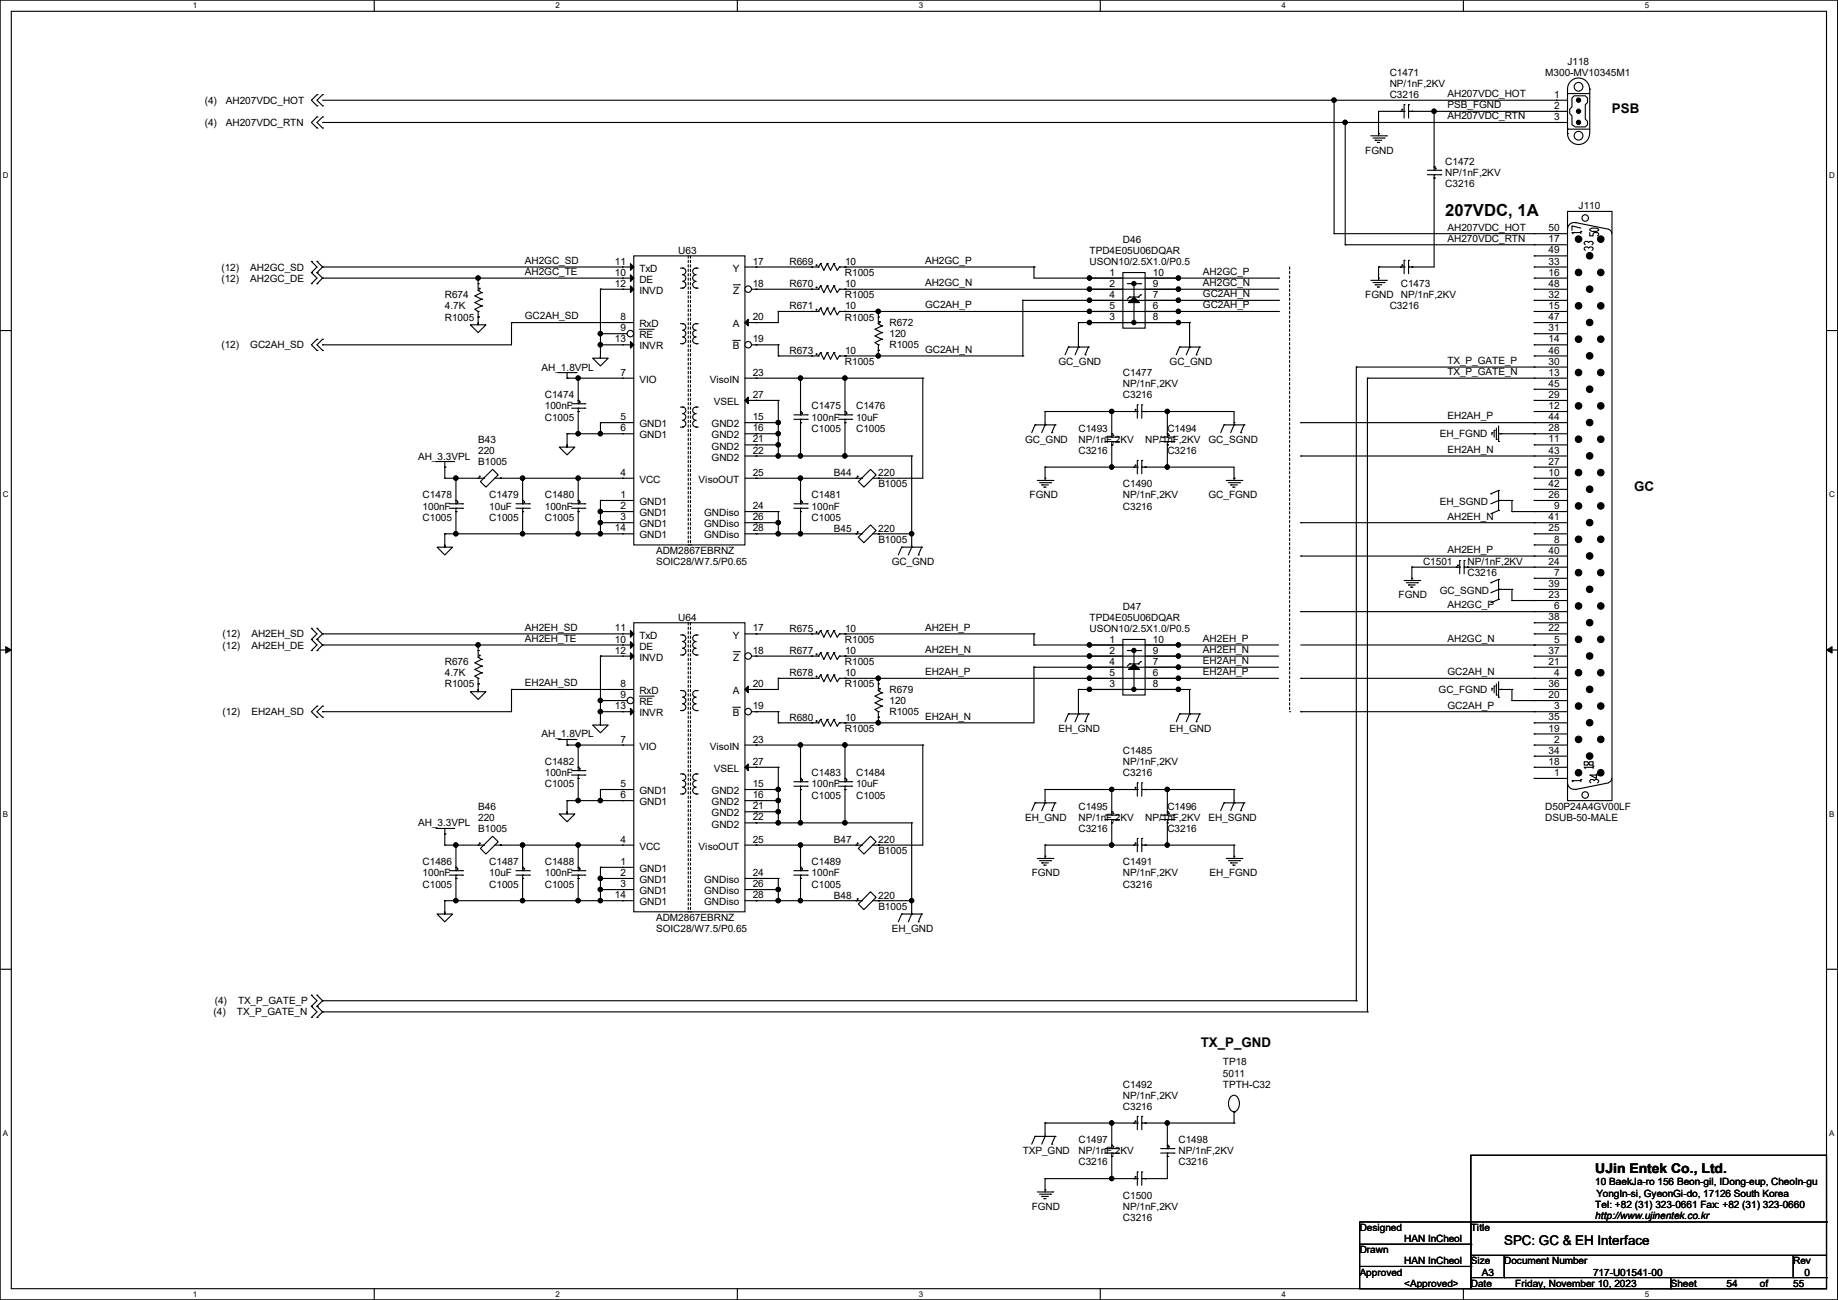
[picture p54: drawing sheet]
<svg xmlns="http://www.w3.org/2000/svg" width="420mm" height="297mm" viewBox="0 0 420 297" stroke-linecap="round" stroke-linejoin="round" font-family="sans-serif">
<defs><g id="words">
<text font-size="3.8" x="330.2" y="49.3">207VDC, 1A</text>
<g font-size="3">
<text x="368.3" y="25.7">PSB</text>
<text x="373.4" y="112.1">GC</text>
<text x="274.4" y="239.1">TX_P_GND</text>
<text x="364.5" y="268.1">UJin Entek Co., Ltd.</text>
<text x="343.7" y="284.5">SPC: GC &amp; EH Interface</text>
</g>
<g font-size="2.3">
<text x="317.5" y="17.4">C1471</text>
<text x="353.1" y="17.4">M300-MV10345M1</text>
<text x="358.2" y="14.8">J118</text>
<text x="46.8" y="23.7">(4)</text>
<text x="51.6" y="23.7">AH207VDC_HOT</text>
<text x="317.5" y="19.9">NP/1nF,2KV</text>
<text x="317.5" y="22.4">C3216</text>
<text x="330.8" y="22.2">AH207VDC_HOT</text>
<text x="355.1" y="22.4">1</text>
<text x="46.8" y="28.8">(4)</text>
<text x="51.6" y="28.8">AH207VDC_RTN</text>
<text x="330.8" y="27.3">AH207VDC_RTN</text>
<text x="330.8" y="24.7">PSB_FGND</text>
<text x="355.1" y="24.9">2</text>
<text x="355.1" y="27.4">3</text>
<text x="312" y="35.1">FGND</text>
<text x="330.2" y="37.7">C1472</text>
<text x="330.2" y="40.2">NP/1nF,2KV</text>
<text x="330.2" y="42.8">C3216</text>
<text x="360.7" y="47.8">J110</text>
<text x="330.8" y="52.7">AH207VDC_HOT</text>
<text x="353.9" y="52.8">50</text>
<text x="155" y="58">U63</text>
<text x="249" y="58">TPD4E05U06DQAR</text>
<text x="256.6" y="55.5">D46</text>
<text x="330.8" y="55.2">AH270VDC_RTN</text>
<text x="353.9" y="55.4">17</text>
<text x="353.9" y="57.9">49</text>
<text x="50.6" y="61.8">(12)</text>
<text x="50.6" y="64.3">(12)</text>
<text x="57.2" y="61.8">AH2GC_SD</text>
<text x="57.2" y="64.3">AH2GC_DE</text>
<text x="119.9" y="60.3">AH2GC_SD</text>
<text x="119.9" y="62.8">AH2GC_TE</text>
<text x="140.5" y="60.5">11</text>
<text x="140.5" y="63">10</text>
<text x="140.5" y="65.5">12</text>
<text x="146.1" y="62.1">TxD</text>
<text x="146.1" y="64.6">DE</text>
<text x="167.5" y="62.1">Y</text>
<text x="172" y="60.5">17</text>
<text x="172" y="65.5">18</text>
<text x="180.4" y="60.5">R669</text>
<text x="180.4" y="65.6">R670</text>
<text x="193.1" y="63.1">R1005</text>
<text x="193.1" y="60.5">10</text>
<text x="193.1" y="65.6">10</text>
<text x="211.4" y="60.3">AH2GC_P</text>
<text x="211.4" y="65.4">AH2GC_N</text>
<text x="249" y="60.5">USON10/2.5X1.0/P0.5</text>
<text x="253.5" y="63">1</text>
<text x="253.5" y="65.5">2</text>
<text x="263.4" y="65.5">9</text>
<text x="263.4" y="63">10</text>
<text x="274.9" y="62.8">AH2GC_P</text>
<text x="274.9" y="65.4">AH2GC_N</text>
<text x="320.1" y="65.6">C1473</text>
<text x="353.9" y="63">16</text>
<text x="353.9" y="60.5">33</text>
<text x="353.9" y="65.5">48</text>
<text x="101.6" y="68.2">R674</text>
<text x="101.6" y="70.7">4.7K</text>
<text x="146.1" y="67.1">INVD</text>
<text x="167.6" y="67.1">Z</text>
<text x="180.4" y="70.7">R671</text>
<text x="193.1" y="68.2">R1005</text>
<text x="193.1" y="70.7">10</text>
<text x="211.4" y="70.4">GC2AH_P</text>
<text x="253.5" y="68.1">4</text>
<text x="253.5" y="70.6">5</text>
<text x="263.4" y="70.6">6</text>
<text x="263.4" y="68.1">7</text>
<text x="274.9" y="67.9">GC2AH_N</text>
<text x="274.9" y="70.4">GC2AH_P</text>
<text x="312" y="68.2">FGND</text>
<text x="317.5" y="70.7">C3216</text>
<text x="320.1" y="68.2">NP/1nF,2KV</text>
<text x="353.9" y="70.6">15</text>
<text x="353.9" y="68.1">32</text>
<text x="101.6" y="73.2">R1005</text>
<text x="119.9" y="73">GC2AH_SD</text>
<text x="141.8" y="73.2">8</text>
<text x="141.8" y="75.7">9</text>
<text x="146.1" y="74.8">RxD</text>
<text x="146.1" y="77.3">RE</text>
<text x="167.4" y="74.8">A</text>
<text x="172" y="73.2">20</text>
<text x="193.1" y="73.2">R1005</text>
<text x="203.2" y="74.5">R672</text>
<text x="203.2" y="77">120</text>
<text x="253.5" y="73.2">3</text>
<text x="263.4" y="73.2">8</text>
<text x="353.9" y="75.7">31</text>
<text x="353.9" y="73.2">47</text>
<text x="50.6" y="79.6">(12)</text>
<text x="57.2" y="79.6">GC2AH_SD</text>
<text x="140.5" y="78.2">13</text>
<text x="146.1" y="79.8">INVR</text>
<text x="167.4" y="79.8">B</text>
<text x="172" y="78.2">19</text>
<text x="180.4" y="80.9">R673</text>
<text x="193.1" y="83.4">R1005</text>
<text x="193.1" y="80.9">10</text>
<text x="203.2" y="79.6">R1005</text>
<text x="211.4" y="80.6">GC2AH_N</text>
<text x="241.9" y="83.4">GC_GND</text>
<text x="267.3" y="83.4">GC_GND</text>
<text x="330.8" y="83.1">TX_P_GATE_P</text>
<text x="353.9" y="78.2">14</text>
<text x="353.9" y="83.3">30</text>
<text x="353.9" y="80.8">46</text>
<text x="123.7" y="84.7">AH_1.8VPL</text>
<text x="141.8" y="85.9">7</text>
<text x="146.1" y="87.5">VIO</text>
<text x="162.2" y="87.5">VisoIN</text>
<text x="172" y="85.9">23</text>
<text x="256.6" y="85.9">C1477</text>
<text x="256.6" y="88.5">NP/1nF,2KV</text>
<text x="330.8" y="85.7">TX_P_GATE_N</text>
<text x="353.9" y="85.9">13</text>
<text x="353.9" y="88.4">45</text>
<text x="124.5" y="91">C1474</text>
<text x="124.5" y="93.6">100nF</text>
<text x="163.1" y="92.5">VSEL</text>
<text x="172" y="90.9">27</text>
<text x="185.5" y="93.6">C1475</text>
<text x="195.6" y="93.6">C1476</text>
<text x="256.6" y="91">C3216</text>
<text x="330.8" y="95.8">EH2AH_P</text>
<text x="353.9" y="93.5">12</text>
<text x="353.9" y="90.9">29</text>
<text x="109.3" y="101.2">B43</text>
<text x="124.5" y="96.1">C1005</text>
<text x="141.8" y="98.6">6</text>
<text x="141.8" y="96">5</text>
<text x="146.1" y="100.2">GND1</text>
<text x="146.1" y="97.6">GND1</text>
<text x="162.6" y="97.6">GND2</text>
<text x="162.6" y="100.2">GND2</text>
<text x="172" y="96">15</text>
<text x="172" y="101.1">21</text>
<text x="172" y="98.6">16</text>
<text x="185.5" y="96.1">100nF</text>
<text x="185.5" y="98.6">C1005</text>
<text x="195.6" y="96.1">10uF</text>
<text x="195.6" y="98.6">C1005</text>
<text x="234.2" y="101.2">GC_GND</text>
<text x="246.4" y="98.6">C1493</text>
<text x="246.4" y="101.2">NP/1nF,2KV</text>
<text x="261.7" y="101.2">NP/1nF,2KV</text>
<text x="266.7" y="98.6">C1494</text>
<text x="276.1" y="101.2">GC_SGND</text>
<text x="329" y="99.9">EH_FGND</text>
<text x="353.9" y="101.1">11</text>
<text x="353.9" y="98.6">28</text>
<text x="353.9" y="96">44</text>
<text x="95.5" y="105">AH_3.3VPL</text>
<text x="109.3" y="103.7">220</text>
<text x="109.3" y="106.3">B1005</text>
<text x="162.6" y="102.7">GND2</text>
<text x="162.6" y="105.2">GND2</text>
<text x="172" y="103.6">22</text>
<text x="246.4" y="103.7">C3216</text>
<text x="266.7" y="103.7">C3216</text>
<text x="330.8" y="103.5">EH2AH_N</text>
<text x="353.9" y="106.2">27</text>
<text x="353.9" y="103.6">43</text>
<text x="96.6" y="113.9">C1478</text>
<text x="111.8" y="113.9">C1479</text>
<text x="124.5" y="113.9">C1480</text>
<text x="141.8" y="108.7">4</text>
<text x="141.8" y="113.8">1</text>
<text x="146.1" y="110.3">VCC</text>
<text x="159.6" y="110.3">VisoOUT</text>
<text x="172" y="108.7">25</text>
<text x="185.5" y="113.9">C1481</text>
<text x="190.5" y="108.8">B44</text>
<text x="200.7" y="108.8">220</text>
<text x="200.7" y="111.3">B1005</text>
<text x="235.2" y="113.9">FGND</text>
<text x="256.6" y="111.3">C1490</text>
<text x="256.6" y="113.9">NP/1nF,2KV</text>
<text x="276.1" y="113.9">GC_FGND</text>
<text x="353.9" y="108.7">10</text>
<text x="353.9" y="113.8">26</text>
<text x="353.9" y="111.3">42</text>
<text x="96.6" y="116.4">100nF</text>
<text x="96.6" y="119">C1005</text>
<text x="111.8" y="116.4">10uF</text>
<text x="111.8" y="119">C1005</text>
<text x="124.5" y="116.4">100nF</text>
<text x="124.5" y="119">C1005</text>
<text x="141.8" y="118.9">3</text>
<text x="141.8" y="116.3">2</text>
<text x="146.1" y="115.4">GND1</text>
<text x="146.1" y="117.9">GND1</text>
<text x="160.9" y="117.9">GNDiso</text>
<text x="172" y="116.3">24</text>
<text x="172" y="118.9">26</text>
<text x="185.5" y="116.4">100nF</text>
<text x="185.5" y="119">C1005</text>
<text x="256.6" y="116.4">C3216</text>
<text x="329" y="115.4">EH_SGND</text>
<text x="330.8" y="118.7">AH2EH_N</text>
<text x="353.9" y="118.9">41</text>
<text x="355.1" y="116.3">9</text>
<text x="140.5" y="121.4">14</text>
<text x="146.1" y="120.5">GND1</text>
<text x="146.1" y="123">GND1</text>
<text x="160.9" y="120.5">GNDiso</text>
<text x="160.9" y="123">GNDiso</text>
<text x="172" y="121.4">28</text>
<text x="190.5" y="121.5">B45</text>
<text x="200.7" y="121.5">220</text>
<text x="200.7" y="124">B1005</text>
<text x="353.9" y="121.4">25</text>
<text x="355.1" y="124">8</text>
<text x="149.9" y="126.6">ADM2867EBRNZ</text>
<text x="149.9" y="129.1">SOIC28/W7.5/P0.65</text>
<text x="203.8" y="129.1">GC_GND</text>
<text x="325.2" y="129.1">C1501</text>
<text x="330.8" y="126.3">AH2EH_P</text>
<text x="335.3" y="129.1">NP/1nF,2KV</text>
<text x="335.3" y="131.7">C3216</text>
<text x="353.9" y="129">24</text>
<text x="353.9" y="126.5">40</text>
<text x="355.1" y="131.6">7</text>
<text x="319.6" y="136.7">FGND</text>
<text x="329" y="135.7">GC_SGND</text>
<text x="353.9" y="136.7">23</text>
<text x="353.9" y="134.1">39</text>
<text x="155" y="141.8">U64</text>
<text x="249" y="141.8">TPD4E05U06DQAR</text>
<text x="256.6" y="139.3">D47</text>
<text x="330.8" y="139">AH2GC_P</text>
<text x="353.9" y="141.7">38</text>
<text x="355.1" y="139.2">6</text>
<text x="50.8" y="145.6">(12)</text>
<text x="50.8" y="148.2">(12)</text>
<text x="57.4" y="145.6">AH2EH_SD</text>
<text x="57.4" y="148.2">AH2EH_DE</text>
<text x="119.9" y="144.1">AH2EH_SD</text>
<text x="119.9" y="146.6">AH2EH_TE</text>
<text x="140.5" y="144.3">11</text>
<text x="140.5" y="146.8">10</text>
<text x="140.5" y="149.4">12</text>
<text x="146.1" y="145.9">TxD</text>
<text x="146.1" y="148.4">DE</text>
<text x="167.5" y="145.9">Y</text>
<text x="172" y="144.3">17</text>
<text x="172" y="149.4">18</text>
<text x="180.4" y="149.4">R677</text>
<text x="180.4" y="144.4">R675</text>
<text x="193.1" y="146.9">R1005</text>
<text x="193.1" y="149.4">10</text>
<text x="193.1" y="144.4">10</text>
<text x="211.4" y="144.1">AH2EH_P</text>
<text x="211.4" y="149.2">AH2EH_N</text>
<text x="249" y="144.4">USON10/2.5X1.0/P0.5</text>
<text x="253.5" y="146.8">1</text>
<text x="253.5" y="149.4">2</text>
<text x="263.4" y="149.4">9</text>
<text x="263.4" y="146.8">10</text>
<text x="274.9" y="146.6">AH2EH_P</text>
<text x="274.9" y="149.2">AH2EH_N</text>
<text x="330.8" y="146.6">AH2GC_N</text>
<text x="353.9" y="144.3">22</text>
<text x="353.9" y="149.4">37</text>
<text x="355.1" y="146.8">5</text>
<text x="101.6" y="152">R676</text>
<text x="101.6" y="154.5">4.7K</text>
<text x="146.1" y="151">INVD</text>
<text x="167.6" y="151">Z</text>
<text x="180.4" y="154.5">R678</text>
<text x="193.1" y="152">R1005</text>
<text x="193.1" y="154.5">10</text>
<text x="211.4" y="154.3">EH2AH_P</text>
<text x="253.5" y="151.9">4</text>
<text x="253.5" y="154.4">5</text>
<text x="263.4" y="154.4">6</text>
<text x="263.4" y="151.9">7</text>
<text x="274.9" y="151.7">EH2AH_N</text>
<text x="274.9" y="154.3">EH2AH_P</text>
<text x="330.8" y="154.3">GC2AH_N</text>
<text x="353.9" y="151.9">21</text>
<text x="355.1" y="154.4">4</text>
<text x="101.6" y="157.1">R1005</text>
<text x="119.9" y="156.8">EH2AH_SD</text>
<text x="141.8" y="157">8</text>
<text x="141.8" y="159.5">9</text>
<text x="146.1" y="158.6">RxD</text>
<text x="146.1" y="161.1">RE</text>
<text x="167.4" y="158.6">A</text>
<text x="172" y="157">20</text>
<text x="193.1" y="157.1">R1005</text>
<text x="203.2" y="158.3">R679</text>
<text x="203.2" y="160.9">120</text>
<text x="253.5" y="157">3</text>
<text x="263.4" y="157">8</text>
<text x="328.7" y="158.3">GC_FGND</text>
<text x="330.8" y="161.9">GC2AH_P</text>
<text x="353.9" y="159.5">20</text>
<text x="353.9" y="157">36</text>
<text x="50.8" y="163.4">(12)</text>
<text x="57.4" y="163.4">EH2AH_SD</text>
<text x="140.5" y="162.1">13</text>
<text x="146.1" y="163.7">INVR</text>
<text x="167.4" y="163.7">B</text>
<text x="172" y="162.1">19</text>
<text x="180.4" y="164.7">R680</text>
<text x="193.1" y="167.2">R1005</text>
<text x="193.1" y="164.7">10</text>
<text x="203.2" y="163.4">R1005</text>
<text x="211.4" y="164.4">EH2AH_N</text>
<text x="241.9" y="167.2">EH_GND</text>
<text x="267.3" y="167.2">EH_GND</text>
<text x="353.9" y="167.1">19</text>
<text x="353.9" y="164.6">35</text>
<text x="355.1" y="162.1">3</text>
<text x="123.7" y="168.5">AH_1.8VPL</text>
<text x="141.8" y="169.7">7</text>
<text x="146.1" y="171.3">VIO</text>
<text x="162.2" y="171.3">VisoIN</text>
<text x="172" y="169.7">23</text>
<text x="256.6" y="172.3">C1485</text>
<text x="353.9" y="172.2">34</text>
<text x="355.1" y="169.7">2</text>
<text x="124.5" y="174.8">C1482</text>
<text x="124.5" y="177.4">100nF</text>
<text x="124.5" y="179.9">C1005</text>
<text x="141.8" y="179.8">5</text>
<text x="163.1" y="176.4">VSEL</text>
<text x="172" y="174.8">27</text>
<text x="172" y="179.8">15</text>
<text x="185.5" y="177.4">C1483</text>
<text x="185.5" y="179.9">100nF</text>
<text x="195.6" y="177.4">C1484</text>
<text x="195.6" y="179.9">10uF</text>
<text x="256.6" y="174.8">NP/1nF,2KV</text>
<text x="256.6" y="177.4">C3216</text>
<text x="353.9" y="174.8">18</text>
<text x="355.1" y="177.3">1</text>
<text x="109.3" y="185">B46</text>
<text x="141.8" y="182.4">6</text>
<text x="146.1" y="184">GND1</text>
<text x="146.1" y="181.4">GND1</text>
<text x="162.6" y="181.4">GND2</text>
<text x="162.6" y="184">GND2</text>
<text x="172" y="184.9">21</text>
<text x="172" y="182.4">16</text>
<text x="185.5" y="182.5">C1005</text>
<text x="195.6" y="182.5">C1005</text>
<text x="246.4" y="185">C1495</text>
<text x="266.7" y="185">C1496</text>
<text x="353.1" y="185">D50P24A4GV00LF</text>
<text x="95.5" y="188.8">AH_3.3VPL</text>
<text x="109.3" y="187.5">220</text>
<text x="109.3" y="190.1">B1005</text>
<text x="162.6" y="186.5">GND2</text>
<text x="162.6" y="189.1">GND2</text>
<text x="172" y="187.5">22</text>
<text x="234.2" y="187.5">EH_GND</text>
<text x="246.4" y="187.5">NP/1nF,2KV</text>
<text x="246.4" y="190.1">C3216</text>
<text x="261.7" y="187.5">NP/1nF,2KV</text>
<text x="266.7" y="190.1">C3216</text>
<text x="276.1" y="187.5">EH_SGND</text>
<text x="353.1" y="187.5">DSUB-50-MALE</text>
<text x="96.6" y="197.7">C1486</text>
<text x="111.8" y="197.7">C1487</text>
<text x="124.5" y="197.7">C1488</text>
<text x="141.8" y="192.5">4</text>
<text x="141.8" y="197.6">1</text>
<text x="146.1" y="194.1">VCC</text>
<text x="159.6" y="194.1">VisoOUT</text>
<text x="172" y="192.5">25</text>
<text x="185.5" y="197.7">C1489</text>
<text x="190.5" y="192.6">B47</text>
<text x="200.7" y="192.6">220</text>
<text x="200.7" y="195.2">B1005</text>
<text x="256.6" y="197.7">C1491</text>
<text x="96.6" y="200.2">100nF</text>
<text x="96.6" y="202.8">C1005</text>
<text x="111.8" y="200.2">10uF</text>
<text x="111.8" y="202.8">C1005</text>
<text x="124.5" y="200.2">100nF</text>
<text x="124.5" y="202.8">C1005</text>
<text x="141.8" y="202.7">3</text>
<text x="141.8" y="200.2">2</text>
<text x="146.1" y="199.2">GND1</text>
<text x="146.1" y="201.8">GND1</text>
<text x="160.9" y="201.8">GNDiso</text>
<text x="172" y="200.2">24</text>
<text x="172" y="202.7">26</text>
<text x="185.5" y="200.2">100nF</text>
<text x="185.5" y="202.8">C1005</text>
<text x="235.8" y="200.2">FGND</text>
<text x="256.6" y="200.2">NP/1nF,2KV</text>
<text x="256.6" y="202.8">C3216</text>
<text x="276.4" y="200.2">EH_FGND</text>
<text x="140.5" y="205.2">14</text>
<text x="146.1" y="204.3">GND1</text>
<text x="146.1" y="206.8">GND1</text>
<text x="160.9" y="204.3">GNDiso</text>
<text x="160.9" y="206.8">GNDiso</text>
<text x="172" y="205.2">28</text>
<text x="190.5" y="205.3">B48</text>
<text x="200.7" y="205.3">220</text>
<text x="200.7" y="207.9">B1005</text>
<text x="149.9" y="210.4">ADM2867EBRNZ</text>
<text x="149.9" y="212.9">SOIC28/W7.5/P0.65</text>
<text x="203.8" y="212.9">EH_GND</text>
<text x="48.8" y="232">(4)</text>
<text x="49.1" y="229.4">(4)</text>
<text x="54.1" y="232">TX_P_GATE_N</text>
<text x="54.4" y="229.4">TX_P_GATE_P</text>
<text x="279.4" y="243.4">TP18</text>
<text x="279.4" y="246">5011</text>
<text x="256.6" y="248.5">C1492</text>
<text x="256.6" y="251">NP/1nF,2KV</text>
<text x="279.4" y="248.5">TPTH-C32</text>
<text x="256.6" y="253.6">C3216</text>
<text x="233.7" y="263.7">TXP_GND</text>
<text x="246.4" y="261.2">C1497</text>
<text x="246.4" y="263.7">NP/1nF,2KV</text>
<text x="269.3" y="261.2">C1498</text>
<text x="269.3" y="263.7">NP/1nF,2KV</text>
<text x="246.4" y="266.3">C3216</text>
<text x="269.3" y="266.3">C3216</text>
<text x="256.6" y="273.9">C1500</text>
<text x="364.5" y="270.8">10 BaekJa-ro 156 Beon-gil, IDong-eup, CheoIn-gu</text>
<text x="364.5" y="275.9">Tel: +82 (31) 323-0661 Fax: +82 (31) 323-0660</text>
<text x="364.8" y="273.4">YongIn-si, GyeonGi-do, 17126 South Korea</text>
<text x="235.8" y="276.4">FGND</text>
<text x="256.6" y="276.4">NP/1nF,2KV</text>
<text x="256.6" y="279">C3216</text>
<text x="310.7" y="281.3">Designed</text>
<text x="336.1" y="281.3">Title</text>
<text x="364.5" y="278.5">http://www.ujinentek.co.kr</text>
<text x="310.7" y="286.3">Drawn</text>
<text x="320.8" y="283.8">HAN InCheol</text>
<text x="310.7" y="291.4">Approved</text>
<text x="320.8" y="294">&lt;Approved&gt;</text>
<text x="320.8" y="288.9">HAN InCheol</text>
<text x="336.1" y="288.9">Size</text>
<text x="336.1" y="294">Date</text>
<text x="338.6" y="291.4">A3</text>
<text x="343.7" y="288.9">Document Number</text>
<text x="346.2" y="294">Friday, November 10, 2023</text>
<text x="364" y="291.4">717-U01541-00</text>
<text x="381.8" y="294">Sheet</text>
<text x="394.5" y="294">54</text>
<text x="402.1" y="294">of</text>
<text x="409.7" y="288.9">Rev</text>
<text x="409.7" y="294">55</text>
<text x="412.3" y="291.4">0</text>
</g>
<g font-size="1.8">
<text x="44" y="1.9">1</text>
<text x="127" y="1.9">2</text>
<text x="209.9" y="1.9">3</text>
<text x="292.9" y="1.9">4</text>
<text x="375.8" y="1.9">5</text>
<text x=".7" y="40.6">D</text>
<text x="418" y="40.6">D</text>
<text x=".7" y="113.6">C</text>
<text x="418" y="113.6">C</text>
<text x=".7" y="186.6">B</text>
<text x="418" y="186.6">B</text>
<text x=".7" y="259.5">A</text>
<text x="418" y="259.5">A</text>
<text x="44" y="296.3">1</text>
<text x="127" y="296.3">2</text>
<text x="209.9" y="296.3">3</text>
<text x="292.9" y="296.3">4</text>
<text x="375.8" y="296.3">5</text>
</g>
</g></defs>
<path d="M0 0h419.9v297h-419.9zM2.6 2.6h414.8v291.8h-414.8z" fill="none" stroke="#000" stroke-width=".25"/>
<g fill="#fff">
<path d="M44 .3h1v2h-1z"/>
<path d="M44 294.7h1v2h-1z"/>
</g>
<path d="M85.5 0v2.6M85.5 294.4v2.6" fill="none" stroke="#000" stroke-width=".25"/>
<g fill="#fff">
<path d="M127 .3h.9v2h-.9z"/>
<path d="M127 294.7h.9v2h-.9z"/>
</g>
<path d="M168.5 0v2.6M168.5 294.4v2.6" fill="none" stroke="#000" stroke-width=".25"/>
<g fill="#fff">
<path d="M209.9 .3h1v2h-1z"/>
<path d="M209.9 294.7h1v2h-1z"/>
</g>
<path d="M251.4 0v2.6M251.4 294.4v2.6" fill="none" stroke="#000" stroke-width=".25"/>
<g fill="#fff">
<path d="M292.9 .3h.9v2h-.9z"/>
<path d="M292.9 294.7h.9v2h-.9z"/>
</g>
<path d="M334.4 0v2.6M334.4 294.4v2.6" fill="none" stroke="#000" stroke-width=".25"/>
<g fill="#fff">
<path d="M375.8 .3h1v2h-1z"/>
<path d="M375.8 294.7h1v2h-1z"/>
<path d="M.7 39h1.2v2h-1.2z"/>
<path d="M418 39h1.3v2h-1.3z"/>
<path d="M.7 112h1.2v2h-1.2z"/>
<path d="M418 112h1.3v2h-1.3z"/>
</g>
<path d="M0 75.5h2.6M417.4 75.5h2.5" fill="none" stroke="#000" stroke-width=".25"/>
<g fill="#fff">
<path d="M.7 185h1.2v1.9h-1.2z"/>
<path d="M418 185h1.2v1.9h-1.2z"/>
</g>
<path d="M0 148.5h2.6M417.4 148.5h2.5" fill="none" stroke="#000" stroke-width=".25"/>
<path d="M1.3 147.7l1.3 .8-1.3 .7zM417.4 148.5l1.2-.8v1.5z" fill="#000" stroke="#000" stroke-width=".23"/>
<g fill="#fff">
<path d="M.7 257.9h1.2v2h-1.2z"/>
<path d="M418 257.9h1.2v2h-1.2z"/>
</g>
<g fill="none" stroke="#000" stroke-width=".25">
<path d="M72.4 21.6h.1M72.4 24.2h.1M72.4 26.7h.1M72.4 29.3h.1M72.4 21.6l-1.2 1.3 1.2 1.3M72.4 26.7l-1.2 1.3 1.2 1.3M73.7 21.6h.1M73.7 24.2h.1M73.7 26.7h.1M73.7 29.3h.1M73.7 21.6l-1.3 1.3 1.3 1.3M73.7 26.7l-1.3 1.3 1.3 1.3"/>
<path d="M313.2 31h3.6M313.7 31.5h2.6M314.2 32h.1M314.2 32h1.6M314.7 32.6h.1M314.7 32.6h.6M315 30.5h.1M315 30.5v.5M316.3 31.5h.1M316.8 31h.1M320.1 25.4h.1M320.1 25.4h.7"/>
<path d="M320.8 25.4h.1M320.8 23.9h.1M320.8 23.9v3.1M321.9 23.9h.1M321.9 25.4h.1M321.9 25.4h.7M321.9 23.9v3.1M322.6 25.4h.1M326.2 39.9h3M326.2 38.9h3M327.7 38.9h.1M327.7 39.9h.1"/>
<path d="M327.7 38.1h.1M327.7 38.1v.8M327.7 39.9v.8M329.2 39.9h.1M329.2 38.9h.1M71.2 59.7h.1M71.2 59.7l1.2 1.3-1.2 1.3M72.4 59.7h.1M72.4 59.7l1.3 1.3-1.3 1.3M144.8 58.5h25.4v66h-25.4zM327.7 40.7h.1M71.2 62.3h.1"/>
<path d="M71.2 64.8h.1M71.2 62.3l1.2 1.2-1.2 1.3M72.4 77.5h.1M72.4 62.3h.1M72.4 64.8h.1M72.4 77.5l-1.2 1.3 1.2 1.3M72.4 62.3l1.3 1.2-1.3 1.3M73.7 77.5h.1M73.7 77.5l-1.3 1.3 1.3 1.3M107.5 74.2h1.8v-.5v.5h1.7l-1.7 1.8zM142.3 61h.1M142.3 63.5h.1"/>
<path d="M142.3 73.7h.1M142.3 73.7h2.5M142.3 63.5h2.5M142.3 61h2.5M155.5 65.8h.5M155.5 61.3h.5M155.5 74h.5M155.5 78.5h.5M156 65.8h.1M156 61.3h.1M156 74h.1M156 78.5h.1"/>
<path d="M156 62.8a.74 .74 0 0 1 .7 .7 .74 .74 0 0 1-.7 .8M156 61.3a.74 .74 0 0 1 .7 .7 .74 .74 0 0 1-.7 .7M156 64.3a.74 .74 0 0 1 .7 .7 .74 .74 0 0 1-.7 .8M156 74a.74 .74 0 0 1 .7 .7 .74 .74 0 0 1-.7 .7 .76 .76 0 0 1 .7 .8 .76 .76 0 0 1-.7 .8M156 77a.74 .74 0 0 1 .7 .7 .74 .74 0 0 1-.7 .8M159 61.3h.1M159 65.8h.1M159 74h.1M159 78.5h.1M159 65.8h.6M159 61.3h.6M159 74h.6"/>
<path d="M159 78.5h.6M159 62.8a.74 .74 0 0 0-.7 .7 .74 .74 0 0 0 .7 .8M159 64.3a.74 .74 0 0 0-.7 .7 .74 .74 0 0 0 .7 .8M159 61.3a.74 .74 0 0 0-.7 .7 .74 .74 0 0 0 .7 .7M159 74a.76 .76 0 0 0-.7 .7 .76 .76 0 0 0 .7 .8 .74 .74 0 0 0-.7 .7 .74 .74 0 0 0 .7 .8M159 77a.74 .74 0 0 0-.7 .7 .74 .74 0 0 0 .7 .8M185.5 71.2h.1M185.5 71.2h1.5M187 71.2h.1M187.5 70.4h.1M187.5 70.4l.8 1.5 .7-1.5M187.5 70.4l-.5 .8"/>
<path d="M189 70.4h.1M189 70.4l.8 1.5 .7-1.5M190.5 70.4h.1M190.5 70.4l.8 1.5 .5-.7M191.8 71.2h.1M191.8 71.2h1.3M193.1 71.2h.1M244.1 79.3h.1M244.1 79.3h4.6M244.1 79.3l-.7 1.8M246.4 79.3h.1M246.4 78.8v.5"/>
<path d="M246.4 79.3l-.7 1.8M248.7 79.3h.1M248.7 79.3l-.8 1.8M249 63.5h.1M249 66.1h.1M249 73.7h.1M249 68.6h.1M249 71.2h.1M249 73.7h20.3M249 63.5h7.6M249 66.1h7.6M249 68.6h7.6"/>
<path d="M249 71.2h7.6M256.6 62.3h5.1v12.7h-5.1zM257.6 64.8h3M258.1 67.9h.1M258.1 67.9h2M258.1 67.9l-.5 .5M259.1 73.7h.1M259.1 64.8v8.9M260.1 67.9h.1M260.6 64.8h.1M260.6 67.4h.1M260.6 67.4l-.5 .5"/>
<path d="M261.7 73.7h.1M261.7 63.5h7.6M261.7 66.1h7.6M261.7 68.6h7.6M261.7 71.2h7.6M269.3 71.2h.1M269.3 68.6h.1M269.3 73.7h.1M269.3 66.1h.1M269.3 63.5h.1M269.5 79.3h.1M269.5 79.3l-.7 1.8"/>
<path d="M269.5 79.3h4.6M271.8 79.3h.1M271.8 78.8v.5M271.8 79.3l-.7 1.8M274.1 79.3h.1M274.1 79.3l-.8 1.8M313.2 64.1h3.6M313.7 64.6h2.6M314.2 65.1h.1M314.2 65.1h1.6M314.7 65.6h.1M314.7 65.6h.6"/>
<path d="M315 63.5h.1M315 63.5v.6M316.3 64.6h.1M316.8 64.1h.1M72.4 80.1h.1M73.7 80.1h.1M127.6 85.1h4M129.6 86.4h.1M129.6 85.1v1.3M130.6 93.3h3M130.6 92.2h3M131.6 85.1h.1"/>
<path d="M132.1 92.2h.1M132.1 93.3h.1M132.1 91.5h.1M132.1 94h.1M132.1 91.5v.7M132.1 93.3v.7M133.6 93.3h.1M133.6 92.2h.1M135.4 81.8h1.8v-.5v.5h1.8l-1.8 1.8zM155.5 93h.5M155.5 97.6h.5M156 93h.1"/>
<path d="M156 97.6h.1M156 93a.74 .74 0 0 1 .7 .7 .74 .74 0 0 1-.7 .8M156 94.5a.74 .74 0 0 1 .7 .8 .74 .74 0 0 1-.7 .7 .76 .76 0 0 1 .7 .8 .76 .76 0 0 1-.7 .7M159 93h.1M159 97.6h.1M159 93h.6M159 97.6h.6M159 94.5a.74 .74 0 0 0-.7 .8 .74 .74 0 0 0 .7 .7 .76 .76 0 0 0-.7 .8 .76 .76 0 0 0 .7 .7M159 93a.74 .74 0 0 0-.7 .7 .74 .74 0 0 0 .7 .8M236.5 97.1h.1M236.5 97.1l-.7 1.7M236.5 97.1h4.6"/>
<path d="M238.8 97.1h.1M238.8 97.1l-.8 1.7M238.8 96.6v.5M240.3 98.8h.1M241.1 97.1h.1M241.1 97.1l-.8 1.7M247.9 81.1h.1M273.3 81.1h.1M279.7 97.1h.1M279.7 97.1h4.6M279.7 97.1l-.8 1.7M282 97.1h.1"/>
<path d="M282 96.6v.5M282 97.1l-.8 1.7M283.5 98.8h.1M284.3 97.1h.1M284.3 97.1l-.8 1.7M340.9 98.8h.1M340.9 98.8v.6M341.4 98.3h.1M341.4 98.3v1.6M341.9 97.8v2.6M342.4 97.3v3.6M342.4 99.1h.5"/>
<path d="M342.9 99.1h.1M99.6 105.5h4.1M101.6 106.7h.1M101.6 105.5v1.2M103.7 105.5h.1M127.8 102.2h1.8v-.6v.6h1.8l-1.8 1.7zM237 109.8h3.6M237.5 110.3h2.6M238 110.8h.1M238 110.8h1.6M238.5 111.3h.1M238.5 111.3h.6"/>
<path d="M238.8 109.3h.1M238.8 109.3v.5M240.1 110.3h.1M240.6 109.8h.1M280.2 109.8h3.6M280.7 110.3h2.6M281.2 110.8h.1M281.2 110.8h1.5M281.7 111.3h.1M281.7 111.3h.5M282 109.3h.1M282 109.3v.5"/>
<path d="M283.3 110.3h.1M283.8 109.8h.1M340.7 112.8h.1M341.9 100.4h.1M342.4 100.9h.1M342.4 116.6h.1M342.4 112.1h.1M342.4 114.3h.1M342.4 112.1v4.5M342.4 116.6l-1.7 .8M342.4 112.1l-1.7 .7M342.4 114.3l-1.7 .8"/>
<path d="M342.4 114.3h.5M99.9 125h1.7v-.5v.5h1.8l-1.8 1.8zM206 125h.1M206 125l-.7 1.8M206 125h4.6M208.3 125h.1M208.3 124.5v.5M208.3 125l-.7 1.8M209.8 126.8h.1M210.6 125h.1M210.6 125l-.8 1.8M320.8 132.6h3.6"/>
<path d="M321.4 133.1h2.5M321.9 133.6h.1M321.9 133.6h1.5M322.4 134.2h.1M322.4 134.2h.5M322.6 132.1h.1M322.6 132.1v.5M323.9 133.1h.1M324.4 132.6h.1M340.7 133.1h.1M342.4 136.9h.1M342.4 132.4h.1"/>
<path d="M342.4 134.7h.1M342.4 132.4v4.5M342.4 136.9l-1.7 .8M342.4 132.4l-1.7 .7M342.4 134.7l-1.7 .7M342.4 134.7h.5M71.2 146.1h.1M71.2 143.6h.1M71.2 148.6h.1M71.2 143.6l1.2 1.2-1.2 1.3M71.2 146.1l1.2 1.3-1.2 1.2M72.4 143.6h.1"/>
<path d="M72.4 146.1h.1M72.4 148.6h.1M72.4 143.6l1.3 1.2-1.3 1.3M72.4 146.1l1.3 1.3-1.3 1.2M107.5 158h1.8v-.5v.5h1.7l-1.7 1.8zM340.9 157.3h.1M340.9 157.3v.5M341.4 156.8h.1M341.4 156.8v1.5M341.9 158.8h.1M341.9 156.3v2.5M342.4 159.3h.1"/>
<path d="M342.4 155.7v3.6M342.4 157.5h.5M342.9 157.5h.1M72.4 161.3h.1M72.4 163.9h.1M72.4 161.3l-1.2 1.3 1.2 1.3M73.7 161.3h.1M73.7 163.9h.1M73.7 161.3l-1.3 1.3 1.3 1.3M127.6 169h4M129.6 170.2h.1M129.6 169v1.2"/>
<path d="M131.6 169h.1M135.4 165.7h1.8v-.6v.6h1.8l-1.8 1.7zM185.5 165.1h.1M185.5 165.1h1.5M187 165.1h.1M187.5 164.4h.1M187.5 164.4l.8 1.5 .7-1.5M187.5 164.4l-.5 .7M189 164.4h.1M189 164.4l.8 1.5 .7-1.5M190.5 164.4h.1M190.5 164.4l.8 1.5 .5-.8"/>
<path d="M191.8 165.1h.1M191.8 165.1h1.3M193.1 165.1h.1M244.1 163.1h.1M244.1 163.1h4.6M244.1 163.1l-.7 1.8M246.4 163.1h.1M246.4 163.1l-.7 1.8M246.4 162.6v.5M247.9 164.9h.1M248.7 163.1h.1M248.7 163.1l-.8 1.8"/>
<path d="M269.5 163.1h.1M269.5 163.1l-.7 1.8M269.5 163.1h4.6M271.8 163.1h.1M271.8 163.1l-.7 1.8M271.8 162.6v.5M273.3 164.9h.1M274.1 163.1h.1M274.1 163.1l-.8 1.8M99.6 189.3h4.1M101.6 190.5h.1M101.6 189.3v1.2"/>
<path d="M103.7 189.3h.1M127.8 186h1.8v-.5v.5h1.8l-1.8 1.7zM236.5 183.4h.1M236.5 183.4l-.7 1.8M236.5 183.4h4.6M237 196.1h3.6M237.5 196.6h2.6M238 197.1h.1M238 197.1h1.6M238.5 197.7h.1M238.5 197.7h.6M238.8 183.4h.1"/>
<path d="M238.8 195.6h.1M238.8 183.4l-.8 1.8M238.8 182.9v.5M238.8 195.6v.5M240.1 196.6h.1M240.3 185.2h.1M240.6 196.1h.1M241.1 183.4h.1M241.1 183.4l-.8 1.8M279.7 183.4h.1M279.7 183.4h4.6M279.7 183.4l-.8 1.8"/>
<path d="M280.2 196.1h3.6M280.7 196.6h2.6M281.2 197.1h.1M281.2 197.1h1.5M281.7 197.7h.1M281.7 197.7h.5M282 183.4h.1M282 195.6h.1M282 183.4l-.8 1.8M282 182.9v.5M282 195.6v.5M283.3 196.6h.1"/>
<path d="M283.5 185.2h.1M283.8 196.1h.1M284.3 183.4h.1M284.3 183.4l-.8 1.8M99.9 208.8h1.7v-.5v.5h1.8l-1.8 1.8zM206 208.8h.1M206 208.8l-.7 1.8M206 208.8h4.6M208.3 208.8h.1M208.3 208.8l-.7 1.8M208.3 208.3v.5M209.8 210.6h.1"/>
<path d="M210.6 208.8h.1M210.6 208.8l-.8 1.8M0 221.4h2.6M71.2 232.5h.1M71.2 229.9h.1M71.2 227.4h.1M71.2 229.9l1.2 1.3-1.2 1.3M71.2 227.4l1.2 1.2-1.2 1.3M72.4 229.9h.1M72.4 232.5h.1M72.4 227.4h.1M72.4 229.9l1.3 1.3-1.3 1.3"/>
<path d="M72.4 227.4l1.3 1.2-1.3 1.3M417.4 221.4h2.5M236.5 259.6h.1M236.5 259.6l-.7 1.8M236.5 259.6h4.6M238.8 259.6h.1M238.8 259.1v.5M238.8 259.6l-.8 1.8M241.1 259.6h.1M241.1 259.6l-.8 1.8M237 272.3h3.6M237.5 272.8h2.6"/>
<path d="M238 273.3h.1M238 273.3h1.6M238.5 273.9h.1M238.5 273.9h.6M238.8 271.8h.1M238.8 271.8v.5M240.1 272.8h.1M240.3 261.4h.1M240.6 272.3h.1M310.7 279.2h25.4v15.2h-25.4zM336.1 263.9h81.3v30.5h-81.3zM336.1 279.2h81.3"/>
<path d="M417.4 279.2h.1M310.7 284.3h25.4M310.7 289.3h25.4M336.1 286.8h.1M336.1 284.3h.1M336.1 289.3h.1M336.1 291.9h81.3M336.1 286.8h81.3M343.7 291.9h.1M343.7 286.8v5.1M381.8 294.4h.1M381.8 291.9v2.5"/>
<path d="M409.7 291.9h.1M409.7 286.8v5.1M417.4 291.9h.1"/>
</g>
<path d="M157.3 58.5v66M157.8 58.5v66M294.7 61v101.6M157.3 124.5h.1M157.8 124.5h.1M294.7 162.6h.1" fill="none" stroke="#000" stroke-width=".25" stroke-dasharray=".5 .5"/>
<g fill="#000" stroke="#000" stroke-width=".25">
<path d="M144.1 60.2l.7 .8-.7 .8zM144.1 62.8l.7 .7-.7 .8z"/>
<path d="M259.1 67.9l1.3 1.2h-2.5z" fill-rule="evenodd"/>
<circle cx="320.4" cy="25" r=".11"/>
<circle cx="328.1" cy="38.5" r=".11"/>
<circle cx="186.6" cy="70.8" r=".11"/>
<circle cx="259.1" cy="64.8" r=".49"/>
<circle cx="259.1" cy="73.7" r=".49"/>
<circle cx="132.5" cy="91.8" r=".11"/>
<circle cx="186.6" cy="164.7" r=".11"/>
</g>
<circle cx="144" cy="76.2" r=".74" fill="#fff" stroke="#000" stroke-width=".25"/>
<path d="M142.3 76.2h.1M142.3 76.2h1M170.2 61h2.6M172.8 61h.1" fill="none" stroke="#000" stroke-width=".25"/>
<path d="M146.1 75.2h3.2M149.3 75.2h.1" fill="none" stroke="#000" stroke-width=".23"/>
<circle cx="171" cy="66.1" r=".74" fill="#fff" stroke="#000" stroke-width=".25"/>
<path d="M171.7 66.1h1.1M172.8 66.1h.1M170.2 91.5h2.6M172.8 91.5h.1" fill="none" stroke="#000" stroke-width=".25"/>
<path d="M167.6 65.1h1.4M169 65.1h.1" fill="none" stroke="#000" stroke-width=".23"/>
<path d="M170.2 91.5l.8-.8v1.5z" fill="#000" stroke="#000" stroke-width=".25"/>
<circle cx="171" cy="78.8" r=".74" fill="#fff" stroke="#000" stroke-width=".25"/>
<g fill="none" stroke="#000" stroke-width=".25">
<path d="M320.8 59.5h.1M320.8 59.5v3M321.9 59.5h.1M321.9 59.5v3M142.3 66.1h.1M142.3 78.8h.1M142.3 78.8h2.5M142.3 66.1h2.5M170.2 73.7h2.6M171.7 78.8h1.1M172.8 78.8h.1M172.8 73.7h.1"/>
<path d="M320.1 61h.1M320.1 61h.7M320.8 61h.1M321.9 61h.1M321.9 61h.7M322.6 61h.1M142.3 86.4h.1M142.3 99.1h.1M142.3 96.6h.1M142.3 86.4h2.5M142.3 96.6h2.5M142.3 99.1h2.5"/>
<path d="M170.2 86.4h2.6M170.2 96.6h2.6M170.2 99.1h2.6M172.8 86.4h.1M172.8 96.6h.1M172.8 99.1h.1M181.4 95.8h3M181.4 94.8h3M182.9 94.8h.1M182.9 95.8h.1M182.9 94h.1M182.9 96.6h.1"/>
<path d="M182.9 94v.8M182.9 95.8v.8M184.4 95.8h.1M184.4 94.8h.1M185.5 81.3h.1M185.5 81.3h1.5M187 81.3h.1M187.5 80.6h.1M187.5 80.6l.8 1.5 .7-1.5M187.5 80.6l-.5 .7M189 80.6h.1M189 80.6l.8 1.5 .7-1.5"/>
<path d="M190.5 80.6h.1M190.5 80.6l.8 1.5 .5-.8M191.8 81.3h.1M191.8 81.3h1.3M193.1 81.3h.1M252.5 99.9h3.1M254 99.9h.1M254 99.1h.1M254 99.1v.8M255.6 99.9h.1M102.7 116.1h3M102.7 115.1h3"/>
<path d="M104.2 115.1h.1M104.2 116.1h.1M104.2 114.3h.1M104.2 116.9h.1M104.2 114.3v.8M104.2 116.1v.8M105.7 116.1h.1M105.7 115.1h.1M117.9 116.1h3M117.9 115.1h3M119.4 115.1h.1M119.4 116.1h.1"/>
<path d="M119.4 114.3h.1M119.4 116.9h.1M119.4 114.3v.8M119.4 116.1v.8M120.9 116.1h.1M120.9 115.1h.1M142.3 109.3h.1M142.3 114.3h.1M142.3 119.4h.1M142.3 116.9h.1M142.3 109.3h2.5M142.3 114.3h2.5"/>
<path d="M142.3 119.4h2.5M142.3 116.9h2.5M170.2 109.3h2.6M170.2 119.4h2.6M170.2 116.9h2.6M170.2 101.6h2.6M170.2 104.2h2.6M172.8 109.3h.1M172.8 101.6h.1M172.8 104.2h.1M172.8 116.9h.1M172.8 119.4h.1"/>
<path d="M181.4 116.1h3M181.4 115.1h3M182.9 115.1h.1M182.9 116.1h.1M182.9 114.3h.1M182.9 116.9h.1M182.9 114.3v.8M182.9 116.1v.8M184.4 116.1h.1M184.4 115.1h.1M195.6 109.3h.1M195.6 109.3h1.3"/>
<path d="M196.9 109.3h.1M198.9 107.2l1.3 1.3-2.8 2.8-1.3-1.3zM199.4 109.3h1.3M200.7 109.3h.1M252.5 100.9h3.1M254 100.9h.1M254 101.6h.1M254 100.9v.7M255.6 100.9h.1M259.1 106.7h.1M259.1 106.7h.8M259.9 106.7h.1"/>
<path d="M259.9 105.2h.1M259.9 105.2v3M260.9 105.2h.1M260.9 106.7h.1M260.9 106.7h.8M260.9 105.2v3M261.7 106.7h.1M142.3 122h.1M142.3 122h2.5M170.2 122h2.6M172.8 122h.1M332.8 129.6h.1"/>
<path d="M332.8 129.6h.7M333.5 129.6h.1M333.5 128.1h.1M333.5 128.1v3M334.6 128.1h.1M334.6 129.6h.1M334.6 129.6h.7M334.6 128.1v3M335.3 129.6h.1M109.3 150.2h.1M109.3 156.3h.1M109.3 155h.1"/>
<path d="M109.3 148.6h.1M109.3 148.6v1.6M109.3 155v1.3M109.3 150.2l.7 .5M110 153.7h.1M110 150.7h.1M110 152.2h.1M110 152.2l-1.5 .8 1.5 .7M110 150.7l-1.5 .7 1.5 .8M110 153.7l-1.5 .8 .8 .5M142.3 144.8h.1M142.3 147.4h.1"/>
<path d="M142.3 157.5h.1M142.3 144.8h2.5M142.3 147.4h2.5M142.3 157.5h2.5M144.8 142.3h25.4v66h-25.4zM155.5 149.6h.5M155.5 145.1h.5M155.5 157.8h.5M156 149.6h.1M156 145.1h.1M156 157.8h.1M156 145.1a.76 .76 0 0 1 .7 .7 .76 .76 0 0 1-.7 .8 .74 .74 0 0 1 .7 .7 .74 .74 0 0 1-.7 .8"/>
<path d="M156 148.1a.74 .74 0 0 1 .7 .8 .74 .74 0 0 1-.7 .7M156 157.8a.74 .74 0 0 1 .7 .7 .74 .74 0 0 1-.7 .8M156 159.3a.74 .74 0 0 1 .7 .7 .74 .74 0 0 1-.7 .8 .76 .76 0 0 1 .7 .7 .76 .76 0 0 1-.7 .8M159 145.1h.1M159 149.6h.1M159 157.8h.1M159 149.6h.6M159 145.1h.6M159 157.8h.6M159 145.1a.76 .76 0 0 0-.7 .7 .76 .76 0 0 0 .7 .8 .74 .74 0 0 0-.7 .7 .74 .74 0 0 0 .7 .8M159 148.1a.74 .74 0 0 0-.7 .8 .74 .74 0 0 0 .7 .7M159 159.3a.74 .74 0 0 0-.7 .7 .74 .74 0 0 0 .7 .8 .76 .76 0 0 0-.7 .7 .76 .76 0 0 0 .7 .8"/>
<path d="M159 157.8a.74 .74 0 0 0-.7 .7 .74 .74 0 0 0 .7 .8M185.5 149.9h.1M185.5 155h.1M185.5 149.9h1.5M185.5 155h1.5M187 149.9h.1M187 155h.1M187.5 149.1h.1M187.5 154.2h.1M187.5 149.1l.8 1.6 .7-1.6M187.5 149.1l-.5 .8M187.5 154.2l.8 1.5 .7-1.5"/>
<path d="M187.5 154.2l-.5 .8M189 149.1h.1M189 154.2h.1M189 149.1l.8 1.6 .7-1.6M189 154.2l.8 1.5 .7-1.5M190.5 149.1h.1M190.5 154.2h.1M190.5 149.1l.8 1.6 .5-.8M190.5 154.2l.8 1.5 .5-.7M191.8 149.9h.1M191.8 155h.1M191.8 149.9h1.3"/>
<path d="M191.8 155h1.3M193.1 149.9h.1M193.1 155h.1M155.5 162.3h.5M155.5 176.8h.5M156 162.3h.1M156 176.8h.1M156 176.8a.74 .74 0 0 1 .7 .8 .74 .74 0 0 1-.7 .7M156 178.4a.74 .74 0 0 1 .7 .7 .74 .74 0 0 1-.7 .7M156 179.9a.74 .74 0 0 1 .7 .7 .74 .74 0 0 1-.7 .8M159 162.3h.1M159 176.8h.1"/>
<path d="M159 162.3h.6M159 176.8h.6M159 178.4a.74 .74 0 0 0-.7 .7 .74 .74 0 0 0 .7 .7M159 176.8a.74 .74 0 0 0-.7 .8 .74 .74 0 0 0 .7 .7M159 179.9a.74 .74 0 0 0-.7 .7 .74 .74 0 0 0 .7 .8M181.4 179.6h3M181.4 178.6h3M182.9 178.6h.1M182.9 179.6h.1M182.9 177.8h.1M182.9 177.8v.8M182.9 179.6v.8"/>
<path d="M184.4 179.6h.1M184.4 178.6h.1M191.6 179.6h3M191.6 178.6h3M193.1 178.6h.1M193.1 179.6h.1M193.1 177.8h.1M193.1 177.8v.8M193.1 179.6v.8M194.6 179.6h.1M194.6 178.6h.1M259.9 178.9h.1"/>
<path d="M259.9 178.9v3M260.9 178.9h.1M260.9 178.9v3M102.7 199.9h3M102.7 198.9h3M104.2 198.9h.1M104.2 199.9h.1M104.2 198.2h.1M104.2 198.2v.7M104.2 199.9v.8M105.7 199.9h.1M105.7 198.9h.1"/>
<path d="M155.5 181.4h.5M156 181.4h.1M159 181.4h.1M159 181.4h.6M182.9 180.4h.1M193.1 180.4h.1M259.1 180.4h.1M259.1 180.4h.8M259.9 180.4h.1M260.9 180.4h.1M260.9 180.4h.8M261.7 180.4h.1"/>
<path d="M265.2 187.2h3.1M265.2 186.2h3.1M266.7 186.2h.1M266.7 187.2h.1M266.7 185.5h.1M266.7 188h.1M266.7 185.5v.7M266.7 187.2v.8M268.3 187.2h.1M268.3 186.2h.1M104.2 200.7h.1M259.1 269.3h.1"/>
<path d="M259.1 269.3h.8M259.9 269.3h.1M259.9 267.8h.1M259.9 267.8v3M260.9 267.8h.1M260.9 269.3h.1M260.9 267.8v3M260.9 269.3h.8M261.7 269.3h.1M265.2 263.4h3.1M265.2 262.4h3.1M266.7 262.4h.1"/>
<path d="M266.7 263.4h.1M266.7 261.7h.1M266.7 264.2h.1M266.7 261.7v.7M266.7 263.4v.8M268.3 263.4h.1M268.3 262.4h.1"/>
</g>
<path d="M167.4 77.8h1.6M169 77.8h.1" fill="none" stroke="#000" stroke-width=".23"/>
<g fill="#000" stroke="#000" stroke-width=".25">
<path d="M144.1 65.3l.7 .8-.7 .7zM144.1 78l.7 .8-.7 .7zM170.2 73.7l.8-.8v1.6zM144.1 144.1l.7 .7-.7 .8zM144.1 146.6l.7 .8-.7 .7z"/>
<circle cx="320.4" cy="60.6" r=".11"/>
<circle cx="183.3" cy="94.4" r=".11"/>
<circle cx="186.6" cy="80.9" r=".11"/>
<circle cx="254.4" cy="99.5" r=".11"/>
<circle cx="104.5" cy="114.7" r=".11"/>
<circle cx="119.8" cy="114.7" r=".11"/>
<circle cx="183.3" cy="114.7" r=".11"/>
<circle cx="196" cy="108.9" r=".11"/>
<circle cx="259.5" cy="106.3" r=".11"/>
<circle cx="333.1" cy="129.2" r=".11"/>
<circle cx="109.6" cy="149.8" r=".11"/>
<circle cx="186.6" cy="154.6" r=".11"/>
<circle cx="186.6" cy="149.5" r=".11"/>
<circle cx="183.3" cy="178.2" r=".11"/>
<circle cx="193.4" cy="178.2" r=".11"/>
<circle cx="259.5" cy="180" r=".11"/>
<circle cx="104.5" cy="198.5" r=".11"/>
<circle cx="267.1" cy="185.8" r=".11"/>
<circle cx="259.5" cy="268.9" r=".11"/>
<circle cx="267.1" cy="262" r=".11"/>
</g>
<path d="M157.3 142.3v66M157.8 142.3v66M157.3 208.3h.1M157.8 208.3h.1" fill="none" stroke="#000" stroke-width=".25" stroke-dasharray=".5 .5"/>
<circle cx="144" cy="160" r=".74" fill="#fff" stroke="#000" stroke-width=".25"/>
<path d="M170.2 144.8h2.6M172.8 144.8h.1M142.3 160.1h.1M142.3 160.1h1" fill="none" stroke="#000" stroke-width=".25"/>
<path d="M146.1 159h3.2M149.3 159h.1" fill="none" stroke="#000" stroke-width=".23"/>
<circle cx="171" cy="149.9" r=".74" fill="#fff" stroke="#000" stroke-width=".25"/>
<path d="M171.7 149.9h1.1M172.8 149.9h.1M170.2 175.3h2.6M172.8 175.3h.1" fill="none" stroke="#000" stroke-width=".25"/>
<path d="M167.6 148.9h1.4M169 148.9h.1" fill="none" stroke="#000" stroke-width=".23"/>
<path d="M170.2 175.3l.8-.8v1.6z" fill="#000" stroke="#000" stroke-width=".25"/>
<circle cx="171" cy="162.6" r=".74" fill="#fff" stroke="#000" stroke-width=".25"/>
<g fill="none" stroke="#000" stroke-width=".25">
<path d="M73.7 22.9h284.5M73.7 28h284.5M304.8 22.9h.1M304.8 22.9v30.5M307.4 28h.1M307.4 28v27.9M315 30.5h.1M320.1 25.4h.1M320.1 25.4h-5.1v5.1M322.6 25.4h.1M322.6 25.4h35.6M327.7 38.1h.1"/>
<path d="M327.7 25.4v12.7M355.6 22.9h.1M355.6 25.4h.1M355.6 28h.1M358.2 30.5h.1M358.2 29.5h.1M358.2 21.4h.1M358.2 30.5a2.52 2.52 0 0 0 2.5 2.5 2.52 2.52 0 0 0 2.5-2.5M358.2 29.5h5.1M358.2 21.4h5.1M359.7 21.9h2.5l.6 .5v1l-.6 .5v3.3l.6 .5v.8l-.6 .5h-2.2l-.8-.5v-2l-.5-.5v-1.1l.5-.5v-2zM363.2 20.4a2.52 2.52 0 0 0-2.5-2.6 2.52 2.52 0 0 0-2.5 2.6v10.1"/>
<path d="M363.3 20.4h.1M363.3 20.4v10.1M304.8 53.4h.1M304.8 53.4h53.4M307.4 55.9h.1M307.4 55.9h50.8M327.7 40.7h.1M327.7 40.7v20.3h-5.1M350.6 55.9h.1M350.6 58.5h.1M350.6 53.4h.1M350.6 58.5h7.6"/>
<path d="M358.2 48.3h10.1v134.6h-10.1zM360 50.9a1.5 1.5 0 0 0-1.8 1.5M360 50.8h.1M360 50.8l7.6 1.6M361.2 52.9h.1M361.2 53.1h-2l.3 .3M361.2 52.1l-2-.5v1M361.2 52.9v.5M362.2 57.2l-.2-.3 .2-.5h.6l.2 .3 .3-.3h.5l.2 .3-.2 .5M362.2 55.9l-.2-.2 .2-.5h.6l.2 .2 .3-.2h.5l.2 .2-.2 .5M363.3 52.4l.5-.3h1l.5 .3v.2l-.5 .3h-1l-.5-.3zM363.3 53.1v.8h.7v-.5l.3-.3h.7l.3 .3-.3 .5"/>
<path d="M367.6 52.4a.99 .99 0 0 1 .7 1M73.7 61h.1M73.7 63.5h.1M73.7 78.8h.1M73.7 63.5h68.6M73.7 61h68.6M109.3 66.3h.1M109.3 72.4h.1M109.3 71.2h.1M109.3 64.8h.1M109.3 63.5h.1M109.3 63.5v2.8"/>
<path d="M109.3 71.2v2.5M109.3 66.3l.7 .5M110 69.9h.1M110 66.8h.1M110 68.4h.1M110 68.4l-1.5 .7 1.5 .8M110 66.8l-1.5 .8 1.5 .8M110 69.9l-1.5 .8 .8 .5M116.9 73.7h.1M116.9 73.7v5.1h-43.2M116.9 73.7h25.4M137.2 66.1h.1"/>
<path d="M137.2 76.2h.1M137.2 78.8h.1M137.2 78.8h5.1M137.2 76.2h5.1M137.2 66.1h5.1M137.2 66.1v15.2M172.8 61h.1M172.8 66.1h.1M172.8 73.7h.1M172.8 78.8h.1M172.8 78.8h5M172.8 61h14.2"/>
<path d="M172.8 66.1h14.2M177.8 71.2h.1M177.8 78.8h.1M177.8 71.2h7.7M177.8 71.2v2.5h-5M177.8 78.8v2.5M185.5 61h.1M185.5 66.1h.1M187 61h.1M187 66.1h.1M187.5 60.2h.1M187.5 65.3h.1"/>
<path d="M187.5 60.2l.8 1.6 .7-1.6M187.5 60.2l-.5 .8M187.5 65.3l.8 1.5 .7-1.5M187.5 65.3l-.5 .8M189 60.2h.1M189 65.3h.1M189 60.2l.8 1.6 .7-1.6M189 65.3l.8 1.5 .7-1.5M190.5 60.2h.1M190.5 65.3h.1M190.5 60.2l.8 1.6 .5-.8M190.5 65.3l.8 1.5 .5-.7"/>
<path d="M191.8 61h.1M191.8 66.1h.1M191.8 61h44.5M191.8 66.1h100.3M193.1 61h.1M193.1 66.1h.1M193.1 71.2h.1M193.1 71.2h99M200.7 74h.1M200.7 78.8h.1M200.7 72.4h.1M200.7 71.2h.1"/>
<path d="M200.7 71.2v2.8M200.7 78.8v2.5M200.7 74l.8 .5M201.5 77.5h.1M201.5 74.5h.1M201.5 76h.1M201.5 76l-1.6 .8 1.6 .7M201.5 74.5l-1.6 .7 1.6 .8M201.5 77.5l-1.6 .8 .8 .5M233.7 68.6h.1M233.7 68.6h58.4M233.7 68.6v12.7"/>
<path d="M236.3 61h.1M236.3 61v2.5h55.8M246.4 73.7h.1M246.4 73.7h25.4M246.4 73.7v5.1M249 66.1h.1M249 71.2h.1M249 73.7h.1M249 68.6h.1M249 63.5h.1M269.3 73.7h.1M269.3 66.1h.1"/>
<path d="M269.3 63.5h.1M269.3 71.2h.1M271.8 73.7h.1M271.8 73.7v5.1M292.1 63.5h.1M292.1 68.6h.1M292.1 71.2h.1M315 61h.1M315 61h5.1M315 61v2.5M322.6 61h.1M350.6 78.8h.1"/>
<path d="M350.6 71.2h.1M350.6 63.5h.1M350.6 76.2h.1M350.6 68.6h.1M350.6 61h.1M350.6 73.7h.1M350.6 66.1h.1M350.6 78.8h7.6M350.6 71.2h7.6M350.6 63.5h7.6M350.6 76.2h7.6M350.6 68.6h7.6"/>
<path d="M350.6 61h7.6M350.6 73.7h7.6M350.6 66.1h7.6M129.6 86.4h.1M129.6 99.1h.1M129.6 86.4h12.7M129.6 99.1h12.7M129.6 99.1v2.5M132.1 86.4h.1M132.1 94h.1M132.1 99.1h.1M132.1 86.4v5.1"/>
<path d="M132.1 94v5.1M137.2 96.6h.1M137.2 99.1h.1M137.2 96.6h5.1M137.2 96.6v2.5M172.8 86.4h.1M172.8 91.5h.1M172.8 96.6h.1M172.8 99.1h.1M172.8 86.4h38.1M172.8 99.1h5M172.8 91.5h5"/>
<path d="M172.8 96.6h5M177.8 81.3h.1M177.8 91.5h.1M177.8 96.6h.1M177.8 99.1h.1M177.8 81.3h7.7M177.8 91.5v12.7M182.9 86.4h.1M182.9 96.6h.1M182.9 86.4v7.6M182.9 96.6v7.6M191.6 95.8h3"/>
<path d="M191.6 94.8h3M193.1 94.8h.1M193.1 95.8h.1M193.1 94h.1M193.1 96.6h.1M193.1 81.3h.1M193.1 86.4h.1M193.1 81.3h40.6M193.1 86.4v8.4M193.1 95.8v8.4M194.6 95.8h.1M194.6 94.8h.1"/>
<path d="M200.7 80.1h.1M210.9 86.4h.1M210.9 86.4v22.9h-10.2M233.7 81.3h.1M238.8 94h.1M238.8 94h21.1M238.8 94v2.6M254 94h.1M254 94v5.1M259.1 94h.1M259.9 94h.1M259.9 92.5h.1"/>
<path d="M259.9 92.5v3M260.9 92.5h.1M260.9 94h.1M260.9 92.5v3M260.9 94h21.1v2.6M261.7 94h.1M265.2 99.9h3.1M266.7 99.9h.1M266.7 99.1h.1M266.7 94h.1M266.7 94v5.9M268.3 99.9h.1"/>
<path d="M282 96.6h.1M297.2 96.6h.1M297.2 96.6h61M309.9 83.9h.1M309.9 83.9h48.3M309.9 83.9v144.7M312.5 86.4h.1M312.5 86.4h45.7M312.5 86.4v144.8M342.9 99.1h15.3M350.6 94h.1M350.6 86.4h.1"/>
<path d="M350.6 99.1h.1M350.6 91.5h.1M350.6 83.9h.1M350.6 96.6h.1M350.6 88.9h.1M350.6 81.3h.1M350.6 94h7.6M350.6 91.5h7.6M350.6 88.9h7.6M350.6 81.3h7.6M101.6 106.7h.1M101.6 109.3h.1"/>
<path d="M101.6 109.3h8.9M101.6 106.7v2.6M104.2 109.3h.1M104.2 116.9h.1M104.2 109.3v5M104.2 116.9v5.1M109.3 109.3h.1M110.5 109.3h.1M112.6 107.2l1.2 1.3-2.8 2.8-1.2-1.3zM113.1 109.3h29.2M114.3 109.3h.1M119.4 109.3h.1"/>
<path d="M119.4 116.9h.1M119.4 109.3v5M119.4 116.9v5.1M130.6 116.1h3M130.6 115.1h3M132.1 115.1h.1M132.1 116.1h.1M132.1 114.3h.1M132.1 116.9h.1M132.1 109.3h.1M132.1 109.3v5.8M132.1 116.1v5.9"/>
<path d="M133.6 116.1h.1M133.6 115.1h.1M137.2 114.3h.1M137.2 116.9h.1M137.2 119.4h.1M137.2 116.9h5.1M137.2 114.3h5.1M137.2 119.4h5.1M137.2 114.3v7.7M172.8 101.6h.1M172.8 104.2h.1M172.8 109.3h.1"/>
<path d="M172.8 116.9h.1M172.8 119.4h.1M172.8 116.9h5M172.8 109.3h22.8M172.8 101.6h5M172.8 119.4h5M172.8 104.2h35.5M177.8 101.6h.1M177.8 104.2h.1M177.8 116.9h.1M177.8 119.4h.1M177.8 116.9v5.1"/>
<path d="M182.9 104.2h.1M182.9 109.3h.1M182.9 116.9h.1M182.9 109.3v5M182.9 116.9v5.1M193.1 104.2h.1M198.9 119.9l1.3 1.3-2.8 2.8-1.3-1.3zM200.7 109.3h.1M208.3 104.2h.1M208.3 104.2v20.3M238.8 106.7h.1M238.8 106.7h20.3"/>
<path d="M238.8 106.7v2.6M254 101.6h.1M254 106.7h.1M254 101.6v5.1M261.7 106.7h.1M261.7 106.7h20.3v2.6M265.2 100.9h3.1M266.7 100.9h.1M266.7 101.6h.1M266.7 106.7h.1M266.7 100.9v5.8M268.3 100.9h.1"/>
<path d="M282 109.3h.1M297.2 119.4h.1M297.2 104.2h.1M297.2 119.4h61M297.2 104.2h61M342.9 114.3h.1M342.9 114.3h2.6M345.5 114.3h.1M345.5 116.9h.1M345.5 116.9h12.7M345.5 114.3v2.6M350.6 116.9h.1"/>
<path d="M350.6 109.3h.1M350.6 101.6h.1M350.6 114.3h.1M350.6 106.7h.1M350.6 119.4h.1M350.6 111.8h.1M350.6 104.2h.1M350.6 109.3h7.6M350.6 101.6h7.6M350.6 114.3h7.6M350.6 106.7h7.6M350.6 111.8h7.6"/>
<path d="M101.6 122h.1M101.6 122h40.7M101.6 122v2.5M104.2 122h.1M119.4 122h.1M132.1 122h.1M137.2 122h.1M172.8 122h.1M172.8 122h24.1M177.8 122h.1M182.9 122h.1M195.6 122h.1"/>
<path d="M196.9 122h.1M199.4 122h8.9M200.7 122h.1M208.3 122h.1M297.2 139.7h.1M297.2 127h.1M297.2 139.7h61M297.2 127h61M322.6 129.6h.1M322.6 129.6h10.2M322.6 129.6v2.5M335.3 129.6h.1"/>
<path d="M335.3 129.6h22.9M342.9 134.7h.1M342.9 134.7h2.6M345.5 134.7h.1M345.5 137.2h.1M345.5 137.2h12.7M345.5 134.7v2.5M350.6 124.5h.1M350.6 132.1h.1M350.6 139.7h.1M350.6 137.2h.1M350.6 129.6h.1"/>
<path d="M350.6 122h.1M350.6 134.7h.1M350.6 127h.1M350.6 124.5h7.6M350.6 132.1h7.6M350.6 122h7.6M350.6 134.7h7.6M73.7 144.8h.1M73.7 147.4h.1M73.7 147.4h68.6M73.7 144.8h68.6M109.3 147.4h.1"/>
<path d="M109.3 156.3h.1M109.3 147.4v1.2M109.3 156.3v1.2M116.9 157.5h.1M116.9 157.5v5.1h-43.2M116.9 157.5h25.4M137.2 149.9h.1M137.2 149.9h7.6M137.2 149.9v15.2M142.3 149.9h.1M172.8 157.5h.1M172.8 144.8h.1"/>
<path d="M172.8 149.9h.1M172.8 149.9h12.7M172.8 144.8h14.2M177.8 155h.1M177.8 155v2.5h-7.6M177.8 155h7.7M185.5 144.8h.1M187 144.8h.1M187.5 144.1h.1M187.5 144.1l.8 1.5 .7-1.5M187.5 144.1l-.5 .7M189 144.1h.1"/>
<path d="M189 144.1l.8 1.5 .7-1.5M190.5 144.1h.1M190.5 144.1l.8 1.5 .5-.8M191.8 144.8h.1M191.8 144.8h44.5M193.1 144.8h.1M193.1 155h.1M193.1 149.9h99M193.1 155h99M200.7 157.8h.1M200.7 156.3h.1M200.7 155h.1"/>
<path d="M200.7 155v2.8M200.7 157.8l.8 .5M201.5 158.3h.1M201.5 159.8h.1M201.5 159.8l-1.6 .8 1.6 .7M201.5 158.3l-1.6 .7 1.6 .8M236.3 144.8h.1M236.3 147.4h.1M236.3 152.4h.1M236.3 147.4h55.8M236.3 152.4h55.8M236.3 152.4v12.7h-43.2"/>
<path d="M236.3 144.8v2.6M246.4 157.5h.1M246.4 157.5h25.4M246.4 157.5v5.1M249 147.4h.1M249 149.9h.1M249 157.5h.1M249 152.4h.1M249 155h.1M256.6 146.1h5.1v12.7h-5.1zM257.6 148.6h3M258.1 151.7h.1"/>
<path d="M258.1 151.7h2M258.1 151.7l-.5 .5M259.1 157.5h.1M259.1 148.6v8.9M260.1 151.7h.1M260.6 148.6h.1M260.6 151.2h.1M260.6 151.2l-.5 .5M261.7 157.5h.1M269.3 155h.1M269.3 152.4h.1M269.3 157.5h.1"/>
<path d="M269.3 149.9h.1M269.3 147.4h.1M271.8 157.5h.1M271.8 157.5v5.1M297.2 155h.1M297.2 147.4h61M297.2 155h61M342.9 157.5h.1M342.9 157.5h2.6M345.5 157.5h.1M345.5 157.5v2.6M350.6 147.4h.1"/>
<path d="M350.6 155h.1M350.6 152.4h.1M350.6 144.8h.1M350.6 157.5h.1M350.6 149.9h.1M350.6 142.3h.1M350.6 149.9h7.6M350.6 157.5h7.6M350.6 152.4h7.6M350.6 144.8h7.6M350.6 142.3h7.6M73.7 162.6h.1"/>
<path d="M129.6 170.2h.1M129.6 170.2h15.2M130.6 177.1h3M130.6 176.1h3M132.1 176.1h.1M132.1 177.1h.1M132.1 175.3h.1M132.1 177.8h.1M132.1 170.2h.1M132.1 170.2v5.9M132.1 177.1v5.8M133.6 177.1h.1"/>
<path d="M133.6 176.1h.1M137.2 160.1h.1M137.2 162.6h.1M137.2 162.6h7.6M137.2 160.1h5.1M142.3 170.2h.1M142.3 162.6h.1M170.2 170.2h40.7M171.7 162.6h6.1M172.8 162.6h.1M172.8 170.2h.1M172.8 175.3h.1"/>
<path d="M172.8 175.3h5M177.8 162.6h.1M177.8 165.1h.1M177.8 175.3h.1M177.8 165.1h7.7M177.8 162.6v2.5M177.8 175.3v12.7M182.9 170.2h.1M182.9 170.2v7.6M193.1 165.1h.1M193.1 170.2h.1M193.1 170.2v7.6"/>
<path d="M200.7 163.9h.1M200.7 162.6h.1M200.7 165.1h.1M200.7 162.6v2.5M201.5 161.3h.1M201.5 161.3l-1.6 .8 .8 .5M210.9 170.2h.1M210.9 170.2v22.9h-11.5M297.2 162.6h.1M297.2 162.6h61M345.5 160.1h.1M345.5 160.1h12.7"/>
<path d="M350.6 162.6h.1M350.6 170.2h.1M350.6 177.8h.1M350.6 175.3h.1M350.6 167.7h.1M350.6 160.1h.1M350.6 172.8h.1M350.6 165.1h.1M350.6 170.2h7.6M350.6 177.8h7.6M350.6 175.3h7.6M350.6 167.7h7.6"/>
<path d="M350.6 172.8h7.6M350.6 165.1h7.6M358.2 178.9a1.5 1.5 0 0 0 1.7 1.4M361.2 178.1h.1M361.2 178.4h-2l.3 .2M361.2 178.1v.5M362 174h.8l.5 .8h.7v-.8h-.7l-.5 .8h-.8zM363.5 178.9l-.2-.3 .2-.5h.5l.3 .3 .2-.3h.5l.3 .3-.3 .5M364 175h.1M364 175.3h-2l.2 .3M364 175v.6M364.8 176.8v1l-1.5-.7h2"/>
<path d="M367.6 178.9l-7.6 1.5M368.3 177.8a.99 .99 0 0 1-.7 1M101.6 190.5h.1M101.6 193.1h.1M101.6 193.1h8.9M101.6 190.5v2.6M104.2 193.1h.1M104.2 193.1v5.1M109.3 193.1h.1M110.5 193.1h.1M112.6 191.1l1.2 1.2-2.8 2.8-1.2-1.3zM113.1 193.1h31.7"/>
<path d="M114.3 193.1h.1M117.9 199.9h3M117.9 198.9h3M119.4 198.9h.1M119.4 199.9h.1M119.4 198.2h.1M119.4 193.1h.1M119.4 193.1v5.8M119.4 199.9v5.9M120.9 199.9h.1M120.9 198.9h.1M129.6 182.9h.1"/>
<path d="M129.6 182.9h15.2M129.6 182.9v2.6M130.6 199.9h3M130.6 198.9h3M132.1 198.9h.1M132.1 199.9h.1M132.1 198.2h.1M132.1 182.9h.1M132.1 193.1h.1M132.1 193.1v5.8M132.1 199.9v5.9M133.6 199.9h.1"/>
<path d="M133.6 198.9h.1M137.2 180.4h.1M137.2 182.9h.1M137.2 198.2h.1M137.2 198.2h7.6M137.2 180.4h7.6M137.2 180.4v2.5M137.2 198.2v7.6M142.3 193.1h.1M142.3 198.2h.1M142.3 182.9h.1M142.3 180.4h.1"/>
<path d="M170.2 193.1h26.7M170.2 180.4h7.6M170.2 182.9h7.6M170.2 185.5h7.6M170.2 188h38.1M172.8 193.1h.1M172.8 180.4h.1M172.8 185.5h.1M172.8 182.9h.1M172.8 188h.1M177.8 180.4h.1M177.8 182.9h.1"/>
<path d="M177.8 185.5h.1M177.8 188h.1M181.4 199.9h3M181.4 198.9h3M182.9 198.9h.1M182.9 199.9h.1M182.9 198.2h.1M182.9 180.4h.1M182.9 188h.1M182.9 193.1h.1M182.9 180.4v7.6M182.9 193.1v5.8"/>
<path d="M182.9 199.9v5.9M184.4 199.9h.1M184.4 198.9h.1M193.1 180.4h.1M193.1 188h.1M193.1 180.4v7.6M195.6 193.1h.1M196.9 193.1h.1M198.9 191.1l1.3 1.2-2.8 2.8-1.3-1.3zM200.7 193.1h.1M208.3 188h.1M208.3 188v20.3"/>
<path d="M238.8 180.4h.1M238.8 193.1h.1M238.8 193.1h21.1M238.8 180.4h20.3M238.8 180.4v2.5M238.8 193.1v2.5M252.5 187.2h3.1M252.5 186.2h3.1M254 186.2h.1M254 187.2h.1M254 185.5h.1M254 188h.1"/>
<path d="M254 180.4h.1M254 193.1h.1M254 180.4v5.8M254 187.2v5.9M255.6 187.2h.1M255.6 186.2h.1M259.1 193.1h.1M259.9 193.1h.1M259.9 191.6h.1M259.9 191.6v3M260.9 191.6h.1M260.9 193.1h.1"/>
<path d="M260.9 193.1h21.1M260.9 191.6v3M261.7 193.1h.1M261.7 180.4h.1M261.7 180.4h20.3M266.7 185.5h.1M266.7 193.1h.1M266.7 180.4h.1M266.7 180.4v5.1M266.7 188v5.1M282 180.4h.1M282 193.1h.1"/>
<path d="M282 180.4v2.5M282 193.1v2.5M360 180.4h.1M101.6 205.8h.1M101.6 205.8h43.2M101.6 205.8v2.5M104.2 200.7h.1M104.2 205.8h.1M104.2 200.7v5.1M119.4 200.7h.1M119.4 205.8h.1M132.1 200.7h.1"/>
<path d="M132.1 205.8h.1M137.2 200.7h.1M137.2 203.2h.1M137.2 205.8h.1M137.2 203.2h7.6M137.2 200.7h7.6M142.3 203.2h.1M142.3 200.7h.1M142.3 205.8h.1M170.2 203.2h7.6M170.2 200.7h7.6M170.2 205.8h26.7"/>
<path d="M172.8 200.7h.1M172.8 203.2h.1M172.8 205.8h.1M177.8 200.7h.1M177.8 203.2h.1M177.8 205.8h.1M177.8 200.7v5.1M182.9 200.7h.1M182.9 205.8h.1M195.6 205.8h.1M196.9 205.8h.1M198.9 203.8l1.3 1.2-2.8 2.8-1.3-1.3z"/>
<path d="M199.4 205.8h8.9M200.7 205.8h.1M208.3 205.8h.1M73.7 231.2h.1M73.7 228.6h.1M73.7 231.2h238.8M73.7 228.6h236.2M309.9 228.6h.1M312.5 231.2h.1M238.8 256.6h.1M238.8 256.6h21.1M238.8 256.6v2.5"/>
<path d="M254 256.6h.1M254 256.6v5.8M259.1 256.6h.1M259.9 256.6h.1M259.9 255.1h.1M259.9 255.1v3M260.9 255.1h.1M260.9 256.6h.1M260.9 256.6h21.1M260.9 255.1v3M261.7 256.6h.1M266.7 256.6h.1"/>
<path d="M266.7 256.6v5.1M281.2 250.6a1.14 1.14 0 0 1 1.3-.2 1.14 1.14 0 0 1 .6 1.1 1.89 1.89 0 0 1-1.1 2.5 2.14 2.14 0 0 1-.8-3.4zM282 254h.1M282 256.6h.1M282 254v2.6M238.8 269.3h.1M238.8 269.3v2.5M238.8 269.3h20.3M252.5 263.4h3.1M252.5 262.4h3.1M254 262.4h.1M254 263.4h.1"/>
<path d="M254 261.7h.1M254 264.2h.1M254 269.3h.1M254 263.4v5.9M255.6 263.4h.1M255.6 262.4h.1M261.7 269.3h.1M266.7 264.2h.1M266.7 264.2v5.1h-5"/>
<circle cx="360.7" cy="19.8" r=".99"/>
<circle cx="360.7" cy="31" r=".99"/>
<circle cx="362.2" cy="49.8" r=".74"/>
<circle cx="362.2" cy="181.6" r=".74"/>
</g>
<path d="M167.4 161.6h1.6M169 161.6h.1" fill="none" stroke="#000" stroke-width=".23"/>
<g fill="#000" stroke="#000" stroke-width=".25">
<path d="M144.1 149.1l.7 .8-.7 .8zM170.2 157.5l.8-.7v1.5zM144.1 161.8l.7 .8-.7 .8z"/>
<path d="M259.1 151.7l1.3 1.3h-2.5z" fill-rule="evenodd"/>
<circle cx="304.8" cy="22.9" r=".49"/>
<circle cx="307.4" cy="28" r=".49"/>
<circle cx="327.7" cy="25.4" r=".49"/>
<circle cx="360.7" cy="25.4" r=".49"/>
<circle cx="360.7" cy="28" r=".49"/>
<circle cx="360.7" cy="22.9" r=".49"/>
<circle cx="360.7" cy="54.6" r=".74"/>
<circle cx="363.2" cy="58.4" r=".74"/>
<circle cx="365.8" cy="54.6" r=".74"/>
<circle cx="109.2" cy="63.5" r=".49"/>
<circle cx="109.6" cy="65.9" r=".11"/>
<circle cx="137.2" cy="78.8" r=".49"/>
<circle cx="137.2" cy="76.2" r=".49"/>
<circle cx="186.6" cy="65.7" r=".11"/>
<circle cx="186.6" cy="60.6" r=".11"/>
<circle cx="200.7" cy="71.1" r=".49"/>
<circle cx="201.1" cy="73.6" r=".11"/>
<circle cx="248.9" cy="63.5" r=".49"/>
<circle cx="248.9" cy="68.6" r=".49"/>
<circle cx="248.9" cy="66.1" r=".49"/>
<circle cx="248.9" cy="71.1" r=".49"/>
<circle cx="248.9" cy="73.7" r=".49"/>
<circle cx="269.3" cy="68.6" r=".49"/>
<circle cx="269.3" cy="73.7" r=".49"/>
<circle cx="269.3" cy="71.1" r=".49"/>
<circle cx="269.3" cy="63.5" r=".49"/>
<circle cx="269.3" cy="66.1" r=".49"/>
<circle cx="360.7" cy="62.3" r=".74"/>
<circle cx="360.7" cy="77.5" r=".74"/>
<circle cx="360.7" cy="69.9" r=".74"/>
<circle cx="363.2" cy="66.1" r=".74"/>
<circle cx="363.2" cy="73.7" r=".74"/>
<circle cx="365.8" cy="77.5" r=".74"/>
<circle cx="365.8" cy="69.9" r=".74"/>
<circle cx="365.8" cy="62.3" r=".74"/>
<circle cx="132.1" cy="99.1" r=".49"/>
<circle cx="132.1" cy="86.4" r=".49"/>
<circle cx="137.2" cy="99.1" r=".49"/>
<circle cx="177.8" cy="99.1" r=".49"/>
<circle cx="177.8" cy="96.5" r=".49"/>
<circle cx="182.9" cy="86.4" r=".49"/>
<circle cx="193.1" cy="86.4" r=".49"/>
<circle cx="193.4" cy="94.4" r=".11"/>
<circle cx="200.7" cy="81.3" r=".49"/>
<circle cx="254" cy="94" r=".49"/>
<circle cx="259.5" cy="93.6" r=".11"/>
<circle cx="266.7" cy="94" r=".49"/>
<circle cx="267.1" cy="99.5" r=".11"/>
<circle cx="360.7" cy="85.1" r=".74"/>
<circle cx="360.7" cy="92.7" r=".74"/>
<circle cx="363.2" cy="96.5" r=".74"/>
<circle cx="363.2" cy="88.9" r=".74"/>
<circle cx="363.2" cy="81.3" r=".74"/>
<circle cx="365.8" cy="92.7" r=".74"/>
<circle cx="365.8" cy="85.1" r=".74"/>
<circle cx="104.2" cy="109.2" r=".49"/>
<circle cx="109.6" cy="108.9" r=".11"/>
<circle cx="119.4" cy="109.2" r=".49"/>
<circle cx="132.1" cy="109.2" r=".49"/>
<circle cx="132.5" cy="114.7" r=".11"/>
<circle cx="137.2" cy="119.4" r=".49"/>
<circle cx="137.2" cy="116.9" r=".49"/>
<circle cx="177.8" cy="101.6" r=".49"/>
<circle cx="177.8" cy="104.2" r=".49"/>
<circle cx="177.8" cy="119.4" r=".49"/>
<circle cx="182.9" cy="104.2" r=".49"/>
<circle cx="182.9" cy="109.2" r=".49"/>
<circle cx="193.1" cy="104.2" r=".49"/>
<circle cx="254" cy="106.7" r=".49"/>
<circle cx="266.7" cy="106.7" r=".49"/>
<circle cx="360.7" cy="108" r=".74"/>
<circle cx="360.7" cy="100.4" r=".74"/>
<circle cx="360.7" cy="115.6" r=".74"/>
<circle cx="363.2" cy="111.8" r=".74"/>
<circle cx="363.2" cy="104.2" r=".74"/>
<circle cx="363.2" cy="119.4" r=".74"/>
<circle cx="365.8" cy="100.4" r=".74"/>
<circle cx="365.8" cy="115.6" r=".74"/>
<circle cx="365.8" cy="108" r=".74"/>
<circle cx="104.2" cy="121.9" r=".49"/>
<circle cx="119.4" cy="121.9" r=".49"/>
<circle cx="132.1" cy="121.9" r=".49"/>
<circle cx="137.2" cy="121.9" r=".49"/>
<circle cx="177.8" cy="121.9" r=".49"/>
<circle cx="182.9" cy="121.9" r=".49"/>
<circle cx="196" cy="121.6" r=".11"/>
<circle cx="208.3" cy="121.9" r=".49"/>
<circle cx="360.7" cy="130.8" r=".74"/>
<circle cx="360.7" cy="138.5" r=".74"/>
<circle cx="360.7" cy="123.2" r=".74"/>
<circle cx="363.2" cy="134.6" r=".74"/>
<circle cx="363.2" cy="127" r=".74"/>
<circle cx="365.8" cy="130.8" r=".74"/>
<circle cx="365.8" cy="138.5" r=".74"/>
<circle cx="365.8" cy="123.2" r=".74"/>
<circle cx="109.2" cy="147.3" r=".49"/>
<circle cx="186.6" cy="144.4" r=".11"/>
<circle cx="200.7" cy="155" r=".49"/>
<circle cx="201.1" cy="157.4" r=".11"/>
<circle cx="248.9" cy="155" r=".49"/>
<circle cx="248.9" cy="149.9" r=".49"/>
<circle cx="248.9" cy="147.3" r=".49"/>
<circle cx="248.9" cy="157.5" r=".49"/>
<circle cx="248.9" cy="152.4" r=".49"/>
<circle cx="259.1" cy="148.6" r=".49"/>
<circle cx="259.1" cy="157.5" r=".49"/>
<circle cx="269.3" cy="147.3" r=".49"/>
<circle cx="269.3" cy="157.5" r=".49"/>
<circle cx="269.3" cy="149.9" r=".49"/>
<circle cx="269.3" cy="155" r=".49"/>
<circle cx="269.3" cy="152.4" r=".49"/>
<circle cx="360.7" cy="146.1" r=".74"/>
<circle cx="360.7" cy="153.7" r=".74"/>
<circle cx="363.2" cy="142.3" r=".74"/>
<circle cx="363.2" cy="157.5" r=".74"/>
<circle cx="363.2" cy="149.9" r=".74"/>
<circle cx="365.8" cy="146.1" r=".74"/>
<circle cx="365.8" cy="153.7" r=".74"/>
<circle cx="132.1" cy="170.2" r=".49"/>
<circle cx="132.5" cy="175.7" r=".11"/>
<circle cx="137.2" cy="160" r=".49"/>
<circle cx="137.2" cy="162.6" r=".49"/>
<circle cx="182.9" cy="170.2" r=".49"/>
<circle cx="193.1" cy="170.2" r=".49"/>
<circle cx="200.7" cy="165.1" r=".49"/>
<circle cx="360.7" cy="168.9" r=".74"/>
<circle cx="360.7" cy="161.3" r=".74"/>
<circle cx="360.7" cy="176.6" r=".74"/>
<circle cx="363.2" cy="165.1" r=".74"/>
<circle cx="363.2" cy="172.7" r=".74"/>
<circle cx="365.8" cy="161.3" r=".74"/>
<circle cx="365.8" cy="168.9" r=".74"/>
<circle cx="365.8" cy="176.6" r=".74"/>
<circle cx="104.2" cy="193.1" r=".49"/>
<circle cx="109.6" cy="192.7" r=".11"/>
<circle cx="119.4" cy="193.1" r=".49"/>
<circle cx="119.8" cy="198.5" r=".11"/>
<circle cx="132.1" cy="182.9" r=".49"/>
<circle cx="132.1" cy="193.1" r=".49"/>
<circle cx="132.5" cy="198.5" r=".11"/>
<circle cx="137.2" cy="182.9" r=".49"/>
<circle cx="177.8" cy="185.4" r=".49"/>
<circle cx="177.8" cy="188" r=".49"/>
<circle cx="177.8" cy="182.9" r=".49"/>
<circle cx="177.8" cy="180.4" r=".49"/>
<circle cx="182.9" cy="193.1" r=".49"/>
<circle cx="182.9" cy="188" r=".49"/>
<circle cx="183.3" cy="198.5" r=".11"/>
<circle cx="193.1" cy="188" r=".49"/>
<circle cx="196" cy="192.7" r=".11"/>
<circle cx="254" cy="193.1" r=".49"/>
<circle cx="254" cy="180.4" r=".49"/>
<circle cx="254.4" cy="185.8" r=".11"/>
<circle cx="259.5" cy="192.7" r=".11"/>
<circle cx="266.7" cy="180.4" r=".49"/>
<circle cx="266.7" cy="193.1" r=".49"/>
<circle cx="104.2" cy="205.8" r=".49"/>
<circle cx="119.4" cy="205.8" r=".49"/>
<circle cx="132.1" cy="205.8" r=".49"/>
<circle cx="137.2" cy="200.7" r=".49"/>
<circle cx="137.2" cy="203.2" r=".49"/>
<circle cx="137.2" cy="205.8" r=".49"/>
<circle cx="177.8" cy="203.2" r=".49"/>
<circle cx="177.8" cy="205.8" r=".49"/>
<circle cx="182.9" cy="205.8" r=".49"/>
<circle cx="196" cy="205.4" r=".11"/>
<circle cx="208.3" cy="205.8" r=".49"/>
<circle cx="254" cy="256.6" r=".49"/>
<circle cx="259.5" cy="256.2" r=".11"/>
<circle cx="266.7" cy="256.6" r=".49"/>
<circle cx="254" cy="269.3" r=".49"/>
<circle cx="254.4" cy="262" r=".11"/>
</g>
<use href="#words"/>
</svg>
